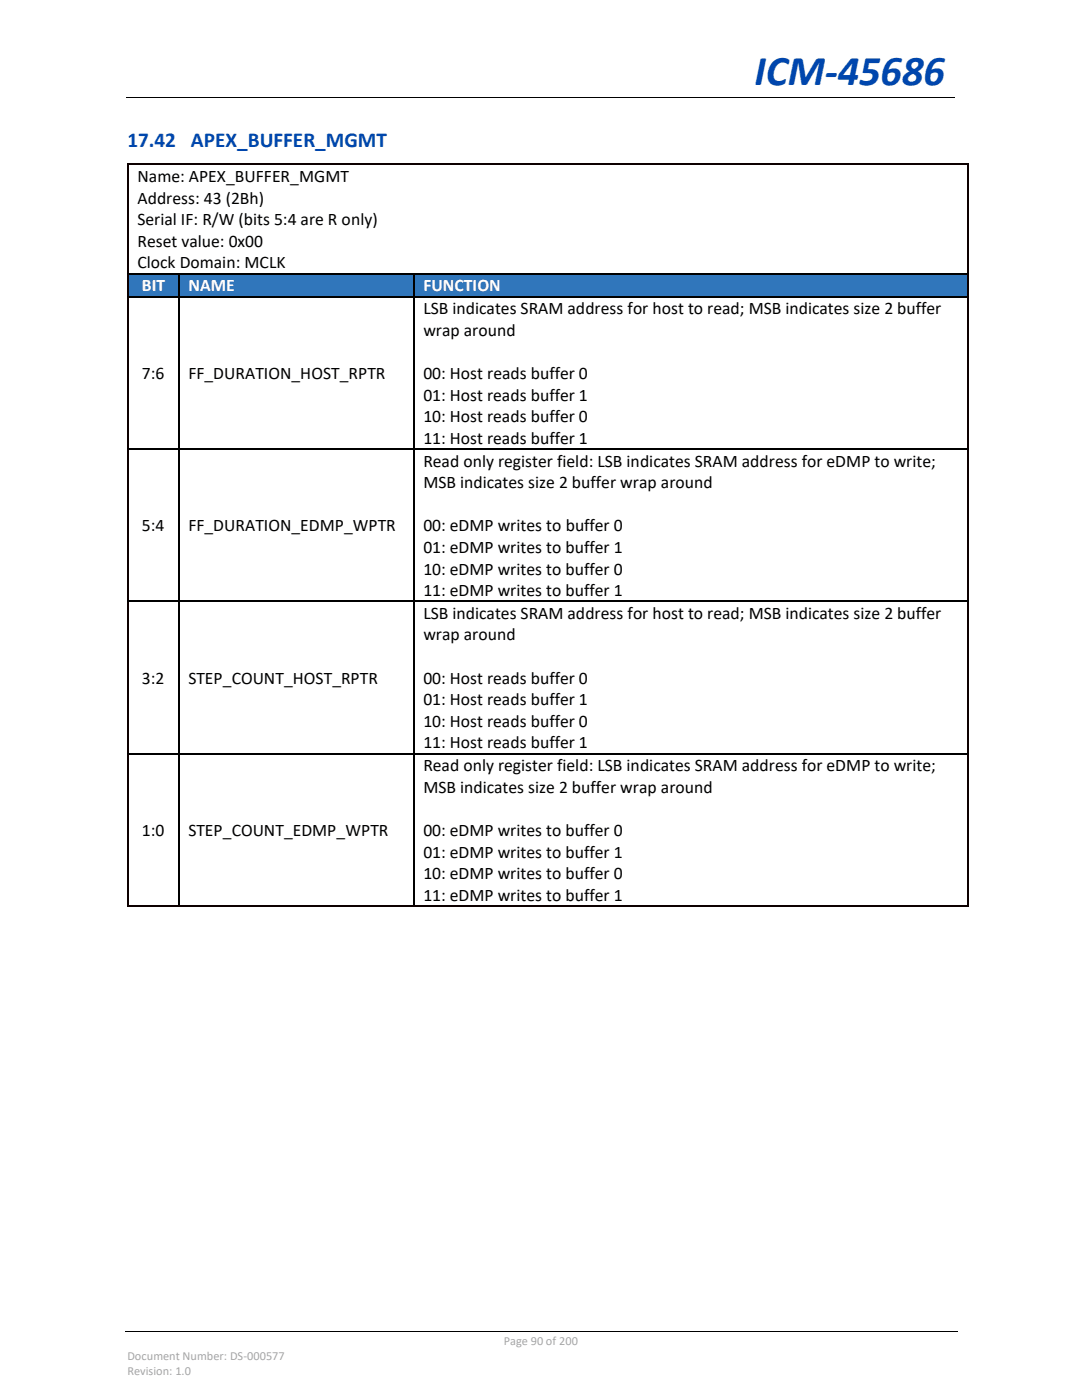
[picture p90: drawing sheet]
<svg xmlns="http://www.w3.org/2000/svg" width="216mm" height="279mm" viewBox="0 0 216 279" stroke-linecap="round" stroke-linejoin="round" font-family="sans-serif">
<defs><g id="words">
<text font-size="8.5" fill="#0046ad" x="150.5" y="17">ICM-45686</text>
<g font-size="4.2" fill="#0046ad">
<text x="25.4" y="29.4">17.42</text>
<text x="38.1" y="29.4">APEX_BUFFER_MGMT</text>
</g>
<g font-size="3.5">
<text x="27.4" y="36.3">Name: APEX_BUFFER_MGMT</text>
<text x="27.4" y="40.6">Address: 43 (2Bh)</text>
<text x="27.4" y="44.9">Serial IF: R/W (bits 5:4 are R only)</text>
<text x="27.4" y="49.2">Reset value: 0x00</text>
<text x="27.4" y="53.6">Clock Domain: MCLK</text>
<text x="84.5" y="62.7">LSB indicates SRAM address for host to read; MSB indicates size 2 buffer</text>
<text x="84.5" y="67">wrap around</text>
<text x="28.3" y="75.6">7:6</text>
<text x="37.6" y="75.6">FF_DURATION_HOST_RPTR</text>
<text x="84.5" y="75.6">00: Host reads buffer 0</text>
<text x="84.5" y="79.9">01: Host reads buffer 1</text>
<text x="84.5" y="84.3">10: Host reads buffer 0</text>
<text x="84.5" y="88.5">11: Host reads buffer 1</text>
<text x="84.5" y="93.1">Read only register field: LSB indicates SRAM address for eDMP to write;</text>
<text x="84.5" y="97.4">MSB indicates size 2 buffer wrap around</text>
<text x="28.3" y="106">5:4</text>
<text x="37.6" y="106">FF_DURATION_EDMP_WPTR</text>
<text x="84.5" y="106">00: eDMP writes to buffer 0</text>
<text x="84.5" y="110.3">01: eDMP writes to buffer 1</text>
<text x="84.5" y="114.7">10: eDMP writes to buffer 0</text>
<text x="84.5" y="119">11: eDMP writes to buffer 1</text>
<text x="84.5" y="123.5">LSB indicates SRAM address for host to read; MSB indicates size 2 buffer</text>
<text x="84.5" y="127.8">wrap around</text>
<text x="28.3" y="136.5">3:2</text>
<text x="37.6" y="136.5">STEP_COUNT_HOST_RPTR</text>
<text x="84.5" y="136.5">00: Host reads buffer 0</text>
<text x="84.5" y="140.7">01: Host reads buffer 1</text>
<text x="84.5" y="145.1">10: Host reads buffer 0</text>
<text x="84.5" y="149.4">11: Host reads buffer 1</text>
<text x="84.5" y="153.9">Read only register field: LSB indicates SRAM address for eDMP to write;</text>
<text x="84.5" y="158.3">MSB indicates size 2 buffer wrap around</text>
<text x="28.3" y="166.9">1:0</text>
<text x="37.6" y="166.9">STEP_COUNT_EDMP_WPTR</text>
<text x="84.5" y="166.9">00: eDMP writes to buffer 0</text>
<text x="84.5" y="171.2">01: eDMP writes to buffer 1</text>
<text x="84.5" y="175.5">10: eDMP writes to buffer 0</text>
<text x="84.5" y="179.8">11: eDMP writes to buffer 1</text>
</g>
<g font-size="3.5" fill="#fff">
<text x="28.3" y="58.1">BIT</text>
<text x="37.6" y="58.1">NAME</text>
<text x="84.5" y="58.1">FUNCTION</text>
</g>
<g font-size="2.5" fill="#a6a6a6">
<text x="100.5" y="268.4">Page 90 of 200</text>
<text x="25.4" y="271.4">Document Number: DS-000577</text>
<text x="25.4" y="274.4">Revision: 1.0</text>
</g>
</g></defs>
<path d="M25.2 19.4h165.3M24.9 265.6h166.1" fill="none" stroke="#000" stroke-width=".2"/>
<path d="M90.1 19.3h.1v.2h-.1z" fill-rule="evenodd" fill="#000"/>
<g fill="#0d0000">
<path d="M25.4 32.7h.3v.2h-.3z" fill-rule="evenodd"/>
<path d="M25.4 32.7h.3v.2h-.3z" fill-rule="evenodd"/>
</g>
<path d="M25.7 32.8h167.4" fill="none" stroke="#0d0000" stroke-width=".25"/>
<g fill="#0d0000">
<path d="M193.1 32.7h.2v.2h-.2z" fill-rule="evenodd"/>
<path d="M193.1 32.7h.2v.2h-.2z" fill-rule="evenodd"/>
</g>
<path d="M25.5 32.9v21.6M193.2 32.9v21.6" fill="none" stroke="#0d0000" stroke-width=".25"/>
<g fill="#3076bb">
<path d="M25.7 54.7h9.9v4.4h-9.9z" fill-rule="evenodd"/>
<path d="M27.4 54.7h6.4v4.4h-6.4z" fill-rule="evenodd"/>
<path d="M35.8 54.7h46.6v4.4h-46.6z" fill-rule="evenodd"/>
<path d="M37.6 54.7h43.1v4.4h-43.1z" fill-rule="evenodd"/>
<path d="M82.7 54.7h110.4v4.4h-110.4z" fill-rule="evenodd"/>
<path d="M84.5 54.7h106.8v4.4h-106.8z" fill-rule="evenodd"/>
</g>
<g fill="#000">
<path d="M25.4 54.5h.3v.2h-.3z" fill-rule="evenodd"/>
<path d="M25.4 59.1h.3v.2h-.3z" fill-rule="evenodd"/>
<path d="M35.6 54.5h.2v.2h-.2z" fill-rule="evenodd"/>
<path d="M35.6 59.1h.2v.2h-.2z" fill-rule="evenodd"/>
<path d="M82.4 54.5h.3v.2h-.3z" fill-rule="evenodd"/>
<path d="M82.4 59.1h.3v.2h-.3z" fill-rule="evenodd"/>
<path d="M193.1 54.5h.2v.2h-.2z" fill-rule="evenodd"/>
<path d="M193.1 59.1h.2v.2h-.2z" fill-rule="evenodd"/>
<path d="M25.4 89.5h.3v.2h-.3z" fill-rule="evenodd"/>
<path d="M35.6 89.5h.2v.2h-.2z" fill-rule="evenodd"/>
<path d="M82.4 89.5h.3v.2h-.3z" fill-rule="evenodd"/>
<path d="M193.1 89.5h.2v.2h-.2z" fill-rule="evenodd"/>
<path d="M25.4 119.9h.3v.3h-.3z" fill-rule="evenodd"/>
<path d="M35.6 119.9h.2v.3h-.2z" fill-rule="evenodd"/>
<path d="M82.4 119.9h.3v.3h-.3z" fill-rule="evenodd"/>
<path d="M193.1 119.9h.2v.3h-.2z" fill-rule="evenodd"/>
<path d="M25.4 150.3h.3v.3h-.3z" fill-rule="evenodd"/>
<path d="M35.6 150.3h.2v.3h-.2z" fill-rule="evenodd"/>
<path d="M82.4 150.3h.3v.3h-.3z" fill-rule="evenodd"/>
<path d="M193.1 150.3h.2v.3h-.2z" fill-rule="evenodd"/>
</g>
<g fill="none" stroke="#000" stroke-width=".25">
<path d="M25.7 54.6h9.9M25.7 59.2h9.9M35.7 54.7v4.4M35.7 59.3v30.2M35.8 54.6h46.6M35.8 59.2h46.6M82.6 54.7v4.4M82.6 59.3v30.2M82.7 54.6h110.4M82.7 59.2h110.4M35.7 89.7v30.2M82.6 89.7v30.2"/>
<path d="M25.7 120h9.9M35.7 120.2v30.1M35.8 120h46.6M82.6 120.2v30.1M82.7 120h110.4M25.7 150.4h9.9M35.8 150.4h46.6M82.7 150.4h110.4"/>
</g>
<path d="M25.5 54.7v4.4M25.5 59.3v30.2M193.2 54.7v4.4M193.2 59.3v30.2M25.5 89.7v30.2M193.2 89.7v30.2M25.5 120.2v30.1M193.2 120.2v30.1M25.5 150.6v30.1" fill="none" stroke="#0d0000" stroke-width=".25"/>
<path d="M25.7 89.6h9.9M35.8 89.6h46.6M82.7 89.6h110.4" fill="none" stroke="#000" stroke-width=".26"/>
<g fill="#0d0000">
<path d="M25.4 180.7h.3v.3h-.3z" fill-rule="evenodd"/>
<path d="M25.4 180.7h.3v.3h-.3z" fill-rule="evenodd"/>
</g>
<path d="M25.7 180.8h9.9" fill="none" stroke="#0d0000" stroke-width=".25"/>
<path d="M35.7 150.6v30.1" fill="none" stroke="#000" stroke-width=".25"/>
<path d="M35.6 180.7h.2v.3h-.2z" fill-rule="evenodd" fill="#0d0000"/>
<path d="M35.8 180.8h46.6" fill="none" stroke="#0d0000" stroke-width=".25"/>
<path d="M82.6 150.6v30.1" fill="none" stroke="#000" stroke-width=".25"/>
<path d="M82.4 180.7h.3v.3h-.3z" fill-rule="evenodd" fill="#0d0000"/>
<path d="M193.2 150.6v30.1M82.7 180.8h110.4" fill="none" stroke="#0d0000" stroke-width=".25"/>
<g fill="#0d0000">
<path d="M193.1 180.7h.2v.3h-.2z" fill-rule="evenodd"/>
<path d="M193.1 180.7h.2v.3h-.2z" fill-rule="evenodd"/>
</g>
<use href="#words"/>
</svg>
